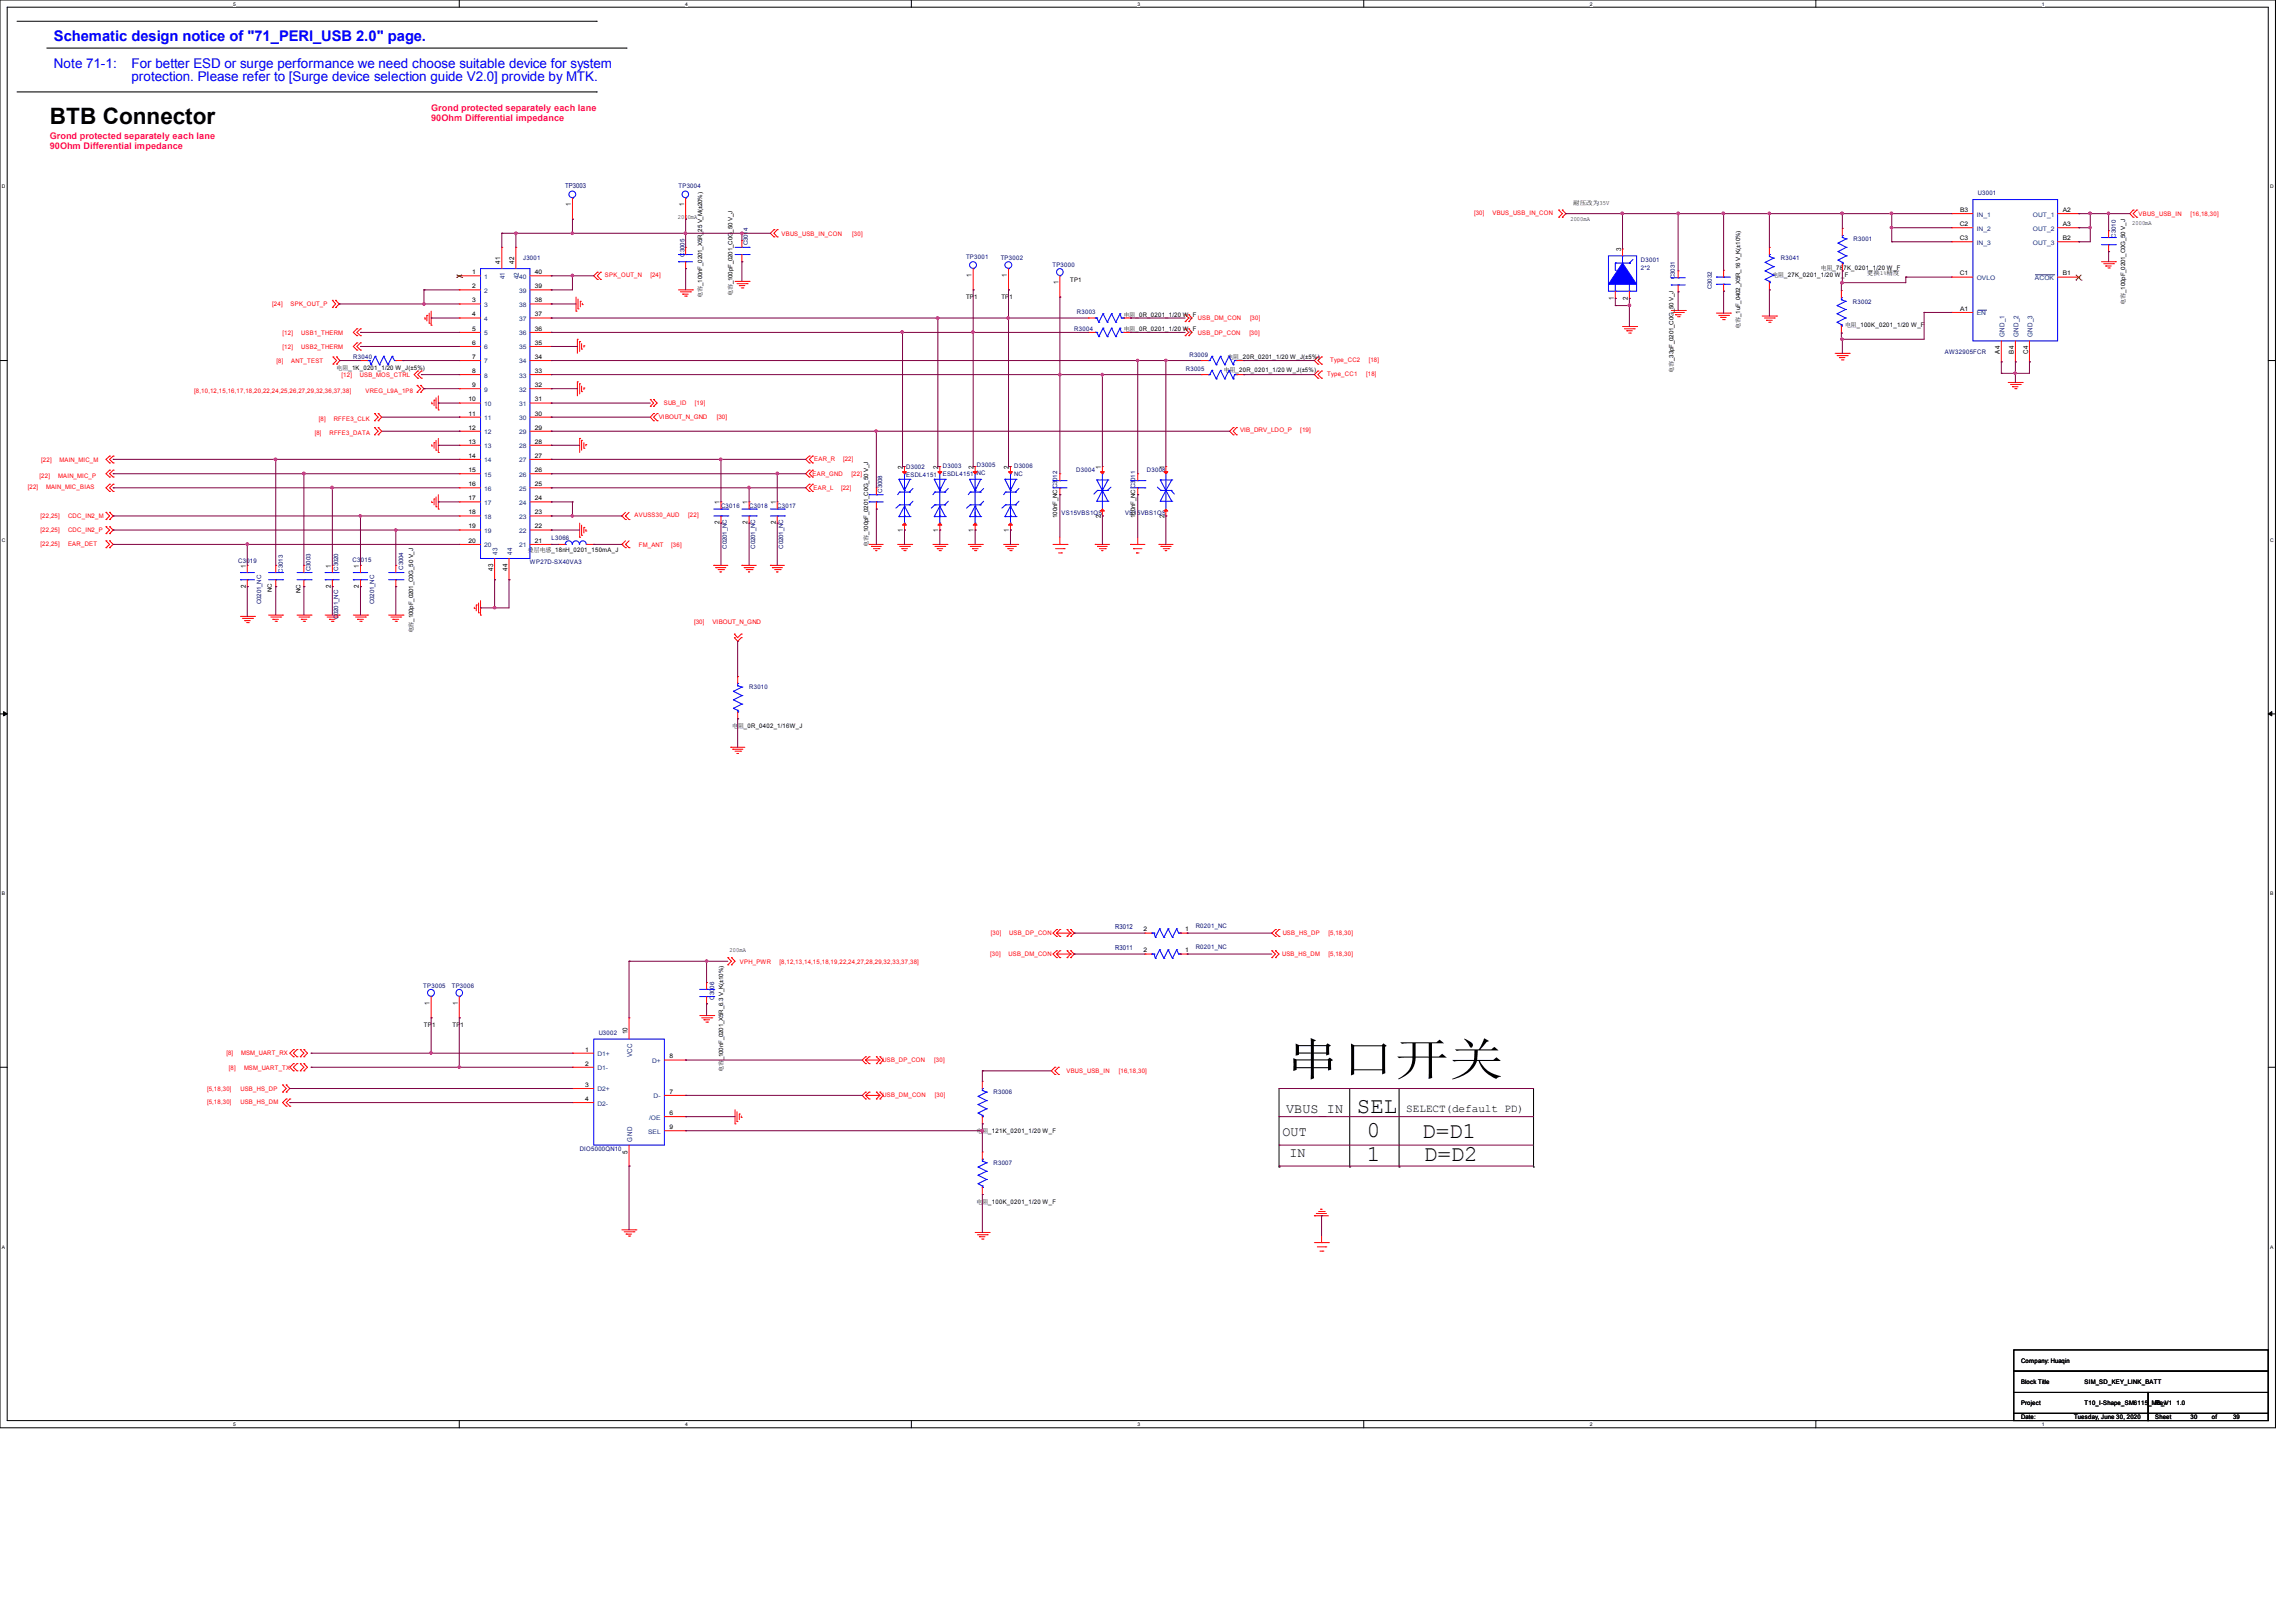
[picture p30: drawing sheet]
<svg xmlns="http://www.w3.org/2000/svg" width="297mm" height="210mm" viewBox="0 0 297 210" stroke-linecap="round" stroke-linejoin="round" font-family="sans-serif">
<defs><g id="words">
<text font-size="5.8" x="166.5" y="139.1">串口开关</text>
<g font-size="2.9">
<text x="6.4" y="16">BTB Connector</text>
<text x="175.6" y="144.1">SEL</text>
<text x="176.9" y="147.1">0</text>
<text x="184.1" y="147.2">D=D1</text>
<text x="176.9" y="150.2">1</text>
<text x="184.3" y="150.3">D=D2</text>
</g>
<text font-size="1.9" fill="#00f" x="7" y="5.2">Schematic design notice of &quot;71_PERI_USB 2.0&quot; page.</text>
<g font-size="1.7" fill="#00f">
<text x="7" y="8.8">Note 71-1:</text>
<text x="17" y="8.8">For better ESD or surge performance we need choose suitable device for system</text>
<text x="17" y="10.5">protection. Please refer to [Surge device selection guide V2.0] provide by MTK.</text>
</g>
<g font-size="1.7">
<text x="166" y="147">OUT</text>
<text x="166.5" y="144.1">VBUS_IN</text>
<text x="166.9" y="149.7">IN</text>
</g>
<text font-size="1.4" x="182" y="143.8">SELECT(default PD)</text>
<g font-size="1.2" fill="#ff0080">
<text x="55.8" y="14.4">Grond protected separately each lane</text>
<text x="55.8" y="15.6">90Ohm Differential impedance</text>
<text x="6.4" y="18">Grond protected separately each lane</text>
<text x="6.4" y="19.3">90Ohm Differential impedance</text>
</g>
<g font-size=".9" fill="#000080">
<text x="73.2" y="24.3">TP3003</text>
<text x="144.3" y="122.9">R3011</text>
<text x="144.3" y="120.1">R3012</text>
</g>
<g font-size=".9">
<text x="73.9" y="26.7" transform="rotate(-90 73.9 26.7)">1</text>
<text x="88.5" y="26.7" transform="rotate(-90 88.5 26.7)">1</text>
<text x="64.7" y="34.1" transform="rotate(-90 64.7 34.1)">41</text>
<text x="66.6" y="34.1" transform="rotate(-90 66.6 34.1)">42</text>
<text x="125.7" y="35.9" transform="rotate(-90 125.7 35.9)">1</text>
<text x="130.3" y="35.9" transform="rotate(-90 130.3 35.9)">1</text>
<text x="209.8" y="32.5" transform="rotate(-90 209.8 32.5)">3</text>
<text x="137" y="36.8" transform="rotate(-90 137 36.8)">1</text>
<text x="208.9" y="38.8" transform="rotate(-90 208.9 38.8)">1</text>
<text x="210.7" y="38.8" transform="rotate(-90 210.7 38.8)">2</text>
<text x="258.8" y="45.8" transform="rotate(-90 258.8 45.8)">A4</text>
<text x="260.6" y="45.8" transform="rotate(-90 260.6 45.8)">B4</text>
<text x="262.5" y="45.8" transform="rotate(-90 262.5 45.8)">C4</text>
<text x="93.1" y="65.2" transform="rotate(-90 93.1 65.2)">1</text>
<text x="96.7" y="65.2" transform="rotate(-90 96.7 65.2)">1</text>
<text x="100.4" y="65.2" transform="rotate(-90 100.4 65.2)">1</text>
<text x="116.9" y="60.7" transform="rotate(-90 116.9 60.7)">2</text>
<text x="121.4" y="60.7" transform="rotate(-90 121.4 60.7)">2</text>
<text x="126" y="60.7" transform="rotate(-90 126 60.7)">2</text>
<text x="130.6" y="60.7" transform="rotate(-90 130.6 60.7)">2</text>
<text x="142.5" y="60.7" transform="rotate(-90 142.5 60.7)">1</text>
<text x="150.7" y="60.7" transform="rotate(-90 150.7 60.7)">1</text>
<text x="93.1" y="67.9" transform="rotate(-90 93.1 67.9)">2</text>
<text x="96.7" y="67.9" transform="rotate(-90 96.7 67.9)">2</text>
<text x="100.4" y="67.9" transform="rotate(-90 100.4 67.9)">2</text>
<text x="116.9" y="68.8" transform="rotate(-90 116.9 68.8)">1</text>
<text x="121.4" y="68.8" transform="rotate(-90 121.4 68.8)">1</text>
<text x="126" y="68.8" transform="rotate(-90 126 68.8)">1</text>
<text x="130.6" y="68.8" transform="rotate(-90 130.6 68.8)">1</text>
<text x="142.5" y="67" transform="rotate(-90 142.5 67)">2</text>
<text x="150.7" y="67" transform="rotate(-90 150.7 67)">2</text>
<text x="31.8" y="76.1" transform="rotate(-90 31.8 76.1)">2</text>
<text x="31.8" y="73.4" transform="rotate(-90 31.8 73.4)">1</text>
<text x="42.8" y="76.1" transform="rotate(-90 42.8 76.1)">2</text>
<text x="42.8" y="73.4" transform="rotate(-90 42.8 73.4)">1</text>
<text x="46.4" y="76.1" transform="rotate(-90 46.4 76.1)">2</text>
<text x="46.4" y="73.4" transform="rotate(-90 46.4 73.4)">1</text>
<text x="63.8" y="73.8" transform="rotate(-90 63.8 73.8)">43</text>
<text x="65.7" y="73.8" transform="rotate(-90 65.7 73.8)">44</text>
<text x="55.6" y="130" transform="rotate(-90 55.6 130)">1</text>
<text x="59.2" y="130" transform="rotate(-90 59.2 130)">1</text>
<text x="81.2" y="133.8" transform="rotate(-90 81.2 133.8)">10</text>
<text x="81.2" y="149.3" transform="rotate(-90 81.2 149.3)">5</text>
</g>
<g font-size=".9" fill="#004080">
<text x="65.3" y="36.2" transform="rotate(-90 65.3 36.2)">41</text>
<text x="67.1" y="36.2" transform="rotate(-90 67.1 36.2)">42</text>
<text x="259.4" y="43.6" transform="rotate(-90 259.4 43.6)">GND_1</text>
<text x="261.2" y="43.6" transform="rotate(-90 261.2 43.6)">GND_2</text>
<text x="263" y="43.6" transform="rotate(-90 263 43.6)">GND_3</text>
<text x="64.4" y="71.8" transform="rotate(-90 64.4 71.8)">43</text>
<text x="66.3" y="71.8" transform="rotate(-90 66.3 71.8)">44</text>
<text x="81.8" y="136.8" transform="rotate(-90 81.8 136.8)">VCC</text>
<text x="81.8" y="147.7" transform="rotate(-90 81.8 147.7)">GND</text>
</g>
<g font-size=".8">
<text x="87.7" y="28.3">2000mA</text>
<text x="203.2" y="28.6">2000mA</text>
<text x="203.6" y="26.5">耐压改为35V</text>
<text x="253.6" y="29.3">C2</text>
<text x="253.6" y="27.4">B3</text>
<text x="266.9" y="27.4">A2</text>
<text x="266.9" y="29.3">A3</text>
<text x="275.9" y="29.1">2000mA</text>
<text x="61.1" y="35.5">1</text>
<text x="69.2" y="35.5">40</text>
<text x="229.4" y="35.9">电阻_27K_0201_1/20 W_F</text>
<text x="235.6" y="34.9">电阻_787K_0201_1/20 W_F</text>
<text x="241.6" y="35.6">更换1%精度</text>
<text x="253.6" y="35.6">C1</text>
<text x="253.6" y="31.1">C3</text>
<text x="266.9" y="35.6">B1</text>
<text x="266.9" y="31.1">B2</text>
<text x="61.1" y="37.3">2</text>
<text x="61.1" y="39.1">3</text>
<text x="61.1" y="40.9">4</text>
<text x="69.2" y="40.9">37</text>
<text x="69.2" y="39.1">38</text>
<text x="69.2" y="37.3">39</text>
<text x="90.9" y="38.5" transform="rotate(-90 90.9 38.5)">电容_100nF_0201_X5R_25 V_M(±20%)</text>
<text x="94.8" y="38.3" transform="rotate(-90 94.8 38.3)">电容_100pF_0201_C0G_50 V_J</text>
<text x="125" y="38.7">TP1</text>
<text x="129.6" y="38.7">TP1</text>
<text x="138.5" y="36.4">TP1</text>
<text x="145.4" y="41">电阻_0R_0201_1/20 W_F</text>
<text x="253.6" y="40.2">A1</text>
<text x="275" y="39.4" transform="rotate(-90 275 39.4)">电容_100pF_0201_C0G_50 V_J</text>
<text x="43.6" y="47.9">电阻_1K_0201_1/20 W_J(±5%)</text>
<text x="61.1" y="42.8">5</text>
<text x="61.1" y="44.6">6</text>
<text x="61.1" y="46.4">7</text>
<text x="69.2" y="46.4">34</text>
<text x="69.2" y="44.6">35</text>
<text x="69.2" y="42.8">36</text>
<text x="145.4" y="42.8">电阻_0R_0201_1/20 W_F</text>
<text x="158.8" y="46.5">电阻_20R_0201_1/20 W_J(±5%)</text>
<text x="225.2" y="42.5" transform="rotate(-90 225.2 42.5)">电容_1uF_0402_X5R_16 V_K(±10%)</text>
<text x="238.8" y="42.3">电阻_100K_0201_1/20 W_F</text>
<text x="60.6" y="51.9">10</text>
<text x="60.6" y="53.8">11</text>
<text x="61.1" y="48.3">8</text>
<text x="61.1" y="50.1">9</text>
<text x="69.2" y="53.8">30</text>
<text x="69.2" y="51.9">31</text>
<text x="69.2" y="50.1">32</text>
<text x="69.2" y="48.3">33</text>
<text x="158.4" y="48.1">电阻_20R_0201_1/20 W_J(±5%)</text>
<text x="216.6" y="48.2" transform="rotate(-90 216.6 48.2)">电容_33pF_0201_C0G_50 V_J</text>
<text x="60.6" y="55.6">12</text>
<text x="60.6" y="57.4">13</text>
<text x="60.6" y="59.2">14</text>
<text x="69.2" y="59.2">27</text>
<text x="69.2" y="57.4">28</text>
<text x="69.2" y="55.6">29</text>
<text x="60.6" y="61.1">15</text>
<text x="60.6" y="62.9">16</text>
<text x="60.6" y="64.7">17</text>
<text x="69.2" y="64.7">24</text>
<text x="69.2" y="62.9">25</text>
<text x="69.2" y="61.1">26</text>
<text x="60.6" y="66.5">18</text>
<text x="60.6" y="68.4">19</text>
<text x="60.6" y="70.2">20</text>
<text x="68.3" y="71.5">叠层电感_18nH_0201_150mA_J</text>
<text x="69.2" y="70.2">21</text>
<text x="69.2" y="68.4">22</text>
<text x="69.2" y="66.5">23</text>
<text x="112.4" y="70.8" transform="rotate(-90 112.4 70.8)">电容_100pF_0201_C0G_50 V_J</text>
<text x="136.8" y="67" transform="rotate(-90 136.8 67)">100nF_NCC3012</text>
<text x="146.9" y="67" transform="rotate(-90 146.9 67)">100nF_NCC3011</text>
<text x="35.2" y="76.6" transform="rotate(-90 35.2 76.6)">NC</text>
<text x="38.9" y="76.8" transform="rotate(-90 38.9 76.8)">NC</text>
<text x="53.5" y="82" transform="rotate(-90 53.5 82)">电容_100pF_0201_C0G_50 V_J</text>
<text x="94.7" y="94.2">电</text>
<text x="95.5" y="94.2">阻_0R_0402_1/16W_J</text>
<text x="94.4" y="123.2">200mA</text>
<text x="148" y="123.2">2</text>
<text x="148" y="120.5">2</text>
<text x="153.4" y="123.2">1</text>
<text x="153.4" y="120.5">1</text>
<text x="54.9" y="132.9">TP1</text>
<text x="58.6" y="132.9">TP1</text>
<text x="75.7" y="136.1">1</text>
<text x="75.7" y="137.9">2</text>
<text x="86.6" y="136.9">8</text>
<text x="75.7" y="140.6">3</text>
<text x="75.7" y="142.5">4</text>
<text x="86.6" y="141.5">7</text>
<text x="93.6" y="138.7" transform="rotate(-90 93.6 138.7)">电容_100nF_0201_X5R_6.3 V_K(±10%)</text>
<text x="86.6" y="144.3">6</text>
<text x="86.6" y="146.1">9</text>
<text x="126.4" y="146.6">电</text>
<text x="127.1" y="146.6">阻_121K_0201_1/20 W_F</text>
<text x="126.4" y="155.8">电</text>
<text x="127.1" y="155.8">阻_100K_0201_1/20 W_F</text>
<text x="261.6" y="179.1">Block Title</text>
<text x="261.6" y="176.4">Company: Huaqin</text>
<text x="269.8" y="179.1">SIM_SD_KEY_LINK_BATT</text>
<text x="261.6" y="181.8">Project</text>
<text x="261.6" y="183.6">Date:</text>
<text x="268.4" y="183.6">Tuesday, June 30, 2020</text>
<text x="269.8" y="181.8">T10_I-Shape_SM6115_MB_V1</text>
<text x="278.9" y="181.8">Rev</text>
<text x="278.9" y="183.6">Sheet</text>
<text x="281.7" y="181.8">1.0</text>
<text x="283.5" y="183.6">30</text>
<text x="286.2" y="183.6">of</text>
<text x="289" y="183.6">39</text>
</g>
<g font-size=".8" fill="#000080">
<text x="87.8" y="24.4">TP3004</text>
<text x="256" y="25.3">U3001</text>
<text x="67.7" y="33.7">J3001</text>
<text x="88.6" y="33.2" transform="rotate(-90 88.6 33.2)">C3005</text>
<text x="96.8" y="31.8" transform="rotate(-90 96.8 31.8)">C3014</text>
<text x="125" y="33.5">TP3001</text>
<text x="129.5" y="33.6">TP3002</text>
<text x="136.2" y="34.5">TP3000</text>
<text x="212.4" y="33.9">D3001</text>
<text x="212.4" y="35">2*2</text>
<text x="230.5" y="33.7">R3041</text>
<text x="239.9" y="31.2">R3001</text>
<text x="273.8" y="30.7" transform="rotate(-90 273.8 30.7)">C3010</text>
<text x="139.4" y="40.6">R3003</text>
<text x="216.8" y="36.1" transform="rotate(-90 216.8 36.1)">C3031</text>
<text x="221.5" y="37.4" transform="rotate(-90 221.5 37.4)">C3032</text>
<text x="239.8" y="39.3">R3002</text>
<text x="45.7" y="46.5">R3040</text>
<text x="139" y="42.8">R3004</text>
<text x="153.5" y="48">R3005</text>
<text x="153.9" y="46.1">R3009</text>
<text x="251.7" y="45.8">AW32905FCR</text>
<text x="93.3" y="65.7">C3016</text>
<text x="96.9" y="65.7">C3018</text>
<text x="100.6" y="65.7">C3017</text>
<text x="114.2" y="63.8" transform="rotate(-90 114.2 63.8)">C3008</text>
<text x="117.3" y="60.7">D3002</text>
<text x="117.3" y="61.8">ESDL4151</text>
<text x="122" y="60.5">D3003</text>
<text x="122" y="61.6">ESDL4151</text>
<text x="126.4" y="60.4">D3005</text>
<text x="126.4" y="61.5">NC</text>
<text x="131.2" y="60.5">D3006</text>
<text x="131.2" y="61.6">NC</text>
<text x="139.3" y="61.1">D3004</text>
<text x="148.4" y="61.1">D3008</text>
<text x="71.4" y="69.9">L3066</text>
<text x="94.1" y="71" transform="rotate(-90 94.1 71)">C0201_NC</text>
<text x="97.7" y="71" transform="rotate(-90 97.7 71)">C0201_NC</text>
<text x="101.4" y="71" transform="rotate(-90 101.4 71)">C0201_NC</text>
<text x="137.4" y="66.6">VS15VBS1QS</text>
<text x="145.6" y="66.6">VS15VBS1QS</text>
<text x="30.8" y="72.8">C3019</text>
<text x="36.6" y="74.1" transform="rotate(-90 36.6 74.1)">C3013</text>
<text x="40.2" y="73.9" transform="rotate(-90 40.2 73.9)">C3003</text>
<text x="43.8" y="73.8" transform="rotate(-90 43.8 73.8)">C3020</text>
<text x="45.6" y="72.7">C3015</text>
<text x="52.2" y="73.7" transform="rotate(-90 52.2 73.7)">C3004</text>
<text x="68.6" y="73">WP27D-SX40VA3</text>
<text x="33.8" y="78.2" transform="rotate(-90 33.8 78.2)">C0201_NC</text>
<text x="43.8" y="80.1" transform="rotate(-90 43.8 80.1)">C0201_NC</text>
<text x="48.4" y="78.2" transform="rotate(-90 48.4 78.2)">C0201_NC</text>
<text x="96.9" y="89.2">R3010</text>
<text x="154.7" y="122.9">R0201_NC</text>
<text x="154.7" y="120.1">R0201_NC</text>
<text x="54.8" y="127.8">TP3005</text>
<text x="58.5" y="127.8">TP3006</text>
<text x="92.4" y="129.3" transform="rotate(-90 92.4 129.3)">C3006</text>
<text x="77.5" y="133.9">U3002</text>
<text x="128.6" y="141.6">R3006</text>
<text x="75" y="148.9">DIO5000QN10</text>
<text x="128.6" y="150.7">R3007</text>
</g>
<g font-size=".8" fill="#f00">
<text x="190.8" y="27.9">[30]</text>
<text x="193.1" y="27.9">VBUS_USB_IN_CON</text>
<text x="276.7" y="27.9">VBUS_USB_IN</text>
<text x="283.5" y="27.9">[16,18,30]</text>
<text x="78.3" y="35.9">SPK_OUT_N</text>
<text x="84.2" y="35.9">[24]</text>
<text x="101.1" y="30.5">VBUS_USB_IN_CON</text>
<text x="110.3" y="30.5">[30]</text>
<text x="35.2" y="39.6">[24]</text>
<text x="37.6" y="39.6">SPK_OUT_P</text>
<text x="155" y="41.4">USB_DM_CON</text>
<text x="161.8" y="41.4">[30]</text>
<text x="35.8" y="47">[8]</text>
<text x="36.6" y="43.3">[12]</text>
<text x="36.6" y="45.1">[12]</text>
<text x="37.7" y="47">ANT_TEST</text>
<text x="39" y="43.3">USB1_THERM</text>
<text x="39" y="45.1">USB2_THERM</text>
<text x="155" y="43.3">USB_DP_CON</text>
<text x="161.7" y="43.3">[30]</text>
<text x="172.1" y="46.9">Type_CC2</text>
<text x="177.1" y="46.9">[18]</text>
<text x="25.1" y="50.8">[8,10,12,15,16,17,18,20,22,24,25,26,27,29,32,36,37,38]</text>
<text x="44.2" y="48.8">[12]</text>
<text x="46.6" y="48.8">USB_MOS_CTRL</text>
<text x="47.3" y="50.8">VREG_L9A_1P8</text>
<text x="85.9" y="52.5">SUB_ID</text>
<text x="89.9" y="52.5">[19]</text>
<text x="171.8" y="48.7">Type_CC1</text>
<text x="176.8" y="48.7">[18]</text>
<text x="5.3" y="59.8">[22]</text>
<text x="7.7" y="59.8">MAIN_MIC_M</text>
<text x="40.7" y="56.3">[8]</text>
<text x="41.3" y="54.4">[8]</text>
<text x="42.6" y="56.3">RFFE3_DATA</text>
<text x="43.2" y="54.4">RFFE3_CLK</text>
<text x="85.3" y="54.3">VIBOUT_N_GND</text>
<text x="92.8" y="54.3">[30]</text>
<text x="105.4" y="59.6">EAR_R</text>
<text x="109.1" y="59.6">[22]</text>
<text x="160.5" y="55.9">VIB_DRV_LDO_P</text>
<text x="168.3" y="55.9">[19]</text>
<text x="3.6" y="63.3">[22]</text>
<text x="5.1" y="61.8">[22]</text>
<text x="6" y="63.3">MAIN_MIC_BIAS</text>
<text x="7.5" y="61.8">MAIN_MIC_P</text>
<text x="105.2" y="61.6">EAR_GND</text>
<text x="105.3" y="63.4">EAR_L</text>
<text x="108.8" y="63.4">[22]</text>
<text x="110.2" y="61.6">[22]</text>
<text x="5.2" y="70.7">[22,25]</text>
<text x="5.2" y="68.8">[22,25]</text>
<text x="5.2" y="67">[22,25]</text>
<text x="8.8" y="70.7">EAR_DET</text>
<text x="8.8" y="68.8">CDC_IN2_P</text>
<text x="8.8" y="67">CDC_IN2_M</text>
<text x="82.1" y="66.9">AVUSS30_AUD</text>
<text x="82.7" y="70.7">FM_ANT</text>
<text x="86.9" y="70.7">[36]</text>
<text x="89.1" y="66.9">[22]</text>
<text x="89.8" y="80.8">[30]</text>
<text x="92.2" y="80.8">VIBOUT_N_GND</text>
<text x="95.8" y="124.7">VPH_PWR</text>
<text x="100.9" y="124.7">[8,12,13,14,15,18,19,22,24,27,28,29,32,33,37,38]</text>
<text x="128.2" y="123.7">[30]</text>
<text x="128.2" y="120.9">[30]</text>
<text x="130.5" y="123.7">USB_DM_CON</text>
<text x="130.6" y="120.9">USB_DP_CON</text>
<text x="165.9" y="123.7">USB_HS_DM</text>
<text x="166" y="121">USB_HS_DP</text>
<text x="171.9" y="123.7">[5,18,30]</text>
<text x="171.9" y="121">[5,18,30]</text>
<text x="29.3" y="136.5">[8]</text>
<text x="31.2" y="136.5">MSM_UART_RX</text>
<text x="114.2" y="137.4">USB_DP_CON</text>
<text x="120.9" y="137.4">[30]</text>
<text x="26.8" y="142.9">[5,18,30]</text>
<text x="26.8" y="141.1">[5,18,30]</text>
<text x="29.6" y="138.5">[8]</text>
<text x="31.1" y="142.9">USB_HS_DM</text>
<text x="31.1" y="141.1">USB_HS_DP</text>
<text x="31.6" y="138.5">MSM_UART_TX</text>
<text x="114.2" y="141.9">USB_DM_CON</text>
<text x="121" y="141.9">[30]</text>
<text x="138" y="138.9">VBUS_USB_IN</text>
<text x="144.8" y="138.9">[16,18,30]</text>
</g>
<g font-size=".8" fill="#004080">
<text x="255.8" y="28">IN_1</text>
<text x="255.8" y="29.8">IN_2</text>
<text x="263.1" y="28">OUT_1</text>
<text x="263.1" y="29.8">OUT_2</text>
<text x="255.8" y="31.7">IN_3</text>
<text x="263.1" y="31.7">OUT_3</text>
<text x="62.7" y="36.1">1</text>
<text x="62.7" y="37.9">2</text>
<text x="62.7" y="39.7">3</text>
<text x="62.7" y="41.5">4</text>
<text x="67.2" y="41.5">37</text>
<text x="67.2" y="39.7">38</text>
<text x="67.2" y="37.9">39</text>
<text x="67.2" y="36.1">40</text>
<text x="255.8" y="40.8">EN</text>
<text x="255.8" y="36.2">OVLO</text>
<text x="263.3" y="36.2">ACOK</text>
<text x="62.7" y="43.4">5</text>
<text x="62.7" y="45.2">6</text>
<text x="62.7" y="47">7</text>
<text x="67.2" y="47">34</text>
<text x="67.2" y="45.2">35</text>
<text x="67.2" y="43.4">36</text>
<text x="62.7" y="48.9">8</text>
<text x="62.7" y="50.7">9</text>
<text x="62.7" y="52.5">10</text>
<text x="67.2" y="52.5">31</text>
<text x="67.2" y="50.7">32</text>
<text x="67.2" y="48.9">33</text>
<text x="62.7" y="54.4">11</text>
<text x="62.7" y="56.2">12</text>
<text x="62.7" y="58">13</text>
<text x="62.7" y="59.8">14</text>
<text x="67.2" y="59.8">27</text>
<text x="67.2" y="58">28</text>
<text x="67.2" y="56.2">29</text>
<text x="67.2" y="54.4">30</text>
<text x="62.7" y="61.7">15</text>
<text x="62.7" y="63.5">16</text>
<text x="62.7" y="65.3">17</text>
<text x="67.2" y="65.3">24</text>
<text x="67.2" y="63.5">25</text>
<text x="67.2" y="61.7">26</text>
<text x="62.7" y="67.1">18</text>
<text x="62.7" y="69">19</text>
<text x="62.7" y="70.8">20</text>
<text x="67.2" y="70.8">21</text>
<text x="67.2" y="69">22</text>
<text x="67.2" y="67.1">23</text>
<text x="77.3" y="136.7">D1+</text>
<text x="84.4" y="137.5">D+</text>
<text x="77.3" y="138.5">D1-</text>
<text x="77.3" y="141.2">D2+</text>
<text x="77.3" y="143">D2-</text>
<text x="84.6" y="142.1">D-</text>
<text x="83.9" y="146.7">SEL</text>
<text x="84" y="144.9">/OE</text>
</g>
<g font-size=".6">
<text x="30.2" y=".7">5</text>
<text x="88.7" y=".7">4</text>
<text x="147.2" y=".7">3</text>
<text x="205.7" y=".7">2</text>
<text x="264.2" y=".7">1</text>
<text x=".3" y="24.4">D</text>
<text x="293.8" y="24.4">D</text>
<text x=".3" y="70.1">C</text>
<text x="293.8" y="70.1">C</text>
<text x=".3" y="115.8">B</text>
<text x="293.8" y="115.8">B</text>
<text x=".3" y="161.5">A</text>
<text x="293.8" y="161.5">A</text>
<text x="30.2" y="184.5">5</text>
<text x="88.7" y="184.5">4</text>
<text x="147.2" y="184.5">3</text>
<text x="205.7" y="184.5">2</text>
<text x="264.2" y="184.5">1</text>
</g>
</g></defs>
<path d="M0 0h294.5v184.7h-294.5zM.9 .9h292.6v182.9h-292.6z" fill="none" stroke="#000" stroke-width=".13"/>
<g fill="#fff">
<path d="M30.2 .1h.3v.7h-.3z"/>
<path d="M30.2 183.9h.3v.8h-.3z"/>
</g>
<path d="M59.4 0v.9M59.4 183.8v.9" fill="none" stroke="#000" stroke-width=".13"/>
<g fill="#fff">
<path d="M88.7 .1h.3v.7h-.3z"/>
<path d="M88.7 183.9h.3v.8h-.3z"/>
</g>
<path d="M117.9 0v.9M117.9 183.8v.9" fill="none" stroke="#000" stroke-width=".13"/>
<g fill="#fff">
<path d="M147.2 .1h.3v.7h-.3z"/>
<path d="M147.2 183.9h.3v.8h-.3z"/>
</g>
<path d="M176.5 0v.9M176.5 183.8v.9" fill="none" stroke="#000" stroke-width=".13"/>
<g fill="#fff">
<path d="M205.7 .1h.4v.7h-.4z"/>
<path d="M205.7 183.9h.4v.8h-.4z"/>
</g>
<path d="M235 0v.9M235 183.8v.9" fill="none" stroke="#000" stroke-width=".13"/>
<g fill="#fff">
<path d="M264.2 .1h.4v.7h-.4z"/>
<path d="M264.2 183.9h.4v.8h-.4z"/>
<path d="M.3 23.8h.4v.7h-.4z"/>
<path d="M293.8 23.8h.5v.7h-.5z"/>
<path d="M.3 69.5h.4v.7h-.4z"/>
<path d="M293.8 69.5h.5v.7h-.5z"/>
</g>
<path d="M0 46.7h.9M293.5 46.7h1" fill="none" stroke="#000" stroke-width=".13"/>
<g fill="#fff">
<path d="M.3 115.2h.4v.8h-.4z"/>
<path d="M293.8 115.2h.4v.8h-.4z"/>
</g>
<path d="M0 92.4h.9M293.5 92.4h1" fill="none" stroke="#000" stroke-width=".13"/>
<path d="M.5 92.1l.4 .3-.4 .2zM293.5 92.4l.5-.3v.5z" fill="#000" stroke="#000" stroke-width=".13"/>
<g fill="#fff">
<path d="M.3 161h.3v.7h-.3z"/>
<path d="M293.8 161h.4v.7h-.4z"/>
</g>
<g fill="none" stroke="#000" stroke-width=".13">
<path d="M2.2 2.8h75M2.2 11.9h75M6.1 6.2h74.9M77.2 2.8h.1M77.2 11.9h.1M81 6.2h.1M0 138.1h.9M293.5 138.1h1M165.5 151h.1M165.5 140.8v10.2M174.7 151h.1M174.7 140.8v10.2"/>
<path d="M181.1 151h.1M181.1 140.8v10.2M198.5 151h.1M198.5 140.8v10.2M260.6 174.7h32.9v2.7h-32.9zM260.6 177.4h32.9v2.8h-32.9zM260.6 180.2h17.4v2.7h-17.4zM260.6 182.9h17.4v.9h-17.4zM278 182.9h15.5v.9h-15.5zM278 180.2h15.5v2.7h-15.5z"/>
</g>
<g fill="none" stroke="#f00" stroke-width=".13">
<path d="M43 38.9h.1M43 39.8h.1M43 38.9l.4 .4-.4 .5M43.4 39.8h.1M43.4 38.9h.1M43.4 38.9l.5 .4-.5 .5M59.4 35.7h.1M59.4 37.5h.1M59.4 39.3h.1M59.4 37.5h2.8M59.4 35.7h2.8M59.4 39.3h2.8"/>
<path d="M64.9 32h.1M64.9 32v2.8M66.8 32h.1M66.8 32v2.8M68.6 37.5h2.7M68.6 35.7h2.7M68.6 39.3h2.7M71.3 39.3h.1M71.3 37.5h.1M71.3 35.7h.1M74.1 28.4h.1M74.1 25.6v2.8"/>
<path d="M74.5 38.4v1.9M74.8 40h.1M74.8 38.7v1.3M75.1 39h.1M75.1 39v.7M75.4 39.4h.1M75.4 39.2v.2M77.3 35.2h.1M77.3 36.2h.1M77.3 35.2l-.5 .5 .5 .5M77.7 36.2h.1M77.7 35.2h.1"/>
<path d="M77.7 35.2l-.4 .5 .4 .5M87.8 37.5h1.8M88.1 37.8h1.3M88.3 38.1h.1M88.3 38.1h.8M88.6 38.3h.2M88.7 32h.1M88.7 34.8h.1M88.7 28.4h.1M88.7 25.6v2.8M88.7 32v.9M88.7 33.9v.9"/>
<path d="M88.8 38.3h.1M89.4 37.8h.1M89.6 37.5h.1M95.1 36.4h1.8M95.4 36.7h1.3M95.7 37h.1M95.7 37h.7M95.9 37.3h.2M96 33.9h.1M96 31.1h.1M96 31.1v.9M96 32.9v1"/>
<path d="M96.1 37.3h.1M96.7 36.7h.1M96.9 36.4h.1M100.2 30.6h.1M100.2 29.7h.1M100.2 29.7l-.5 .5 .5 .4M100.6 29.7h.1M100.6 30.6h.1M100.6 29.7l-.4 .5 .4 .4M125.9 37.5h.1M125.9 34.8v2.7M130.5 37.5h.1"/>
<path d="M130.5 34.8v2.7M137.2 38.4h.1M137.2 35.7v2.7M201.7 27.2h.1M201.7 28.1h.1M201.7 27.2l.5 .4-.5 .5M202.2 28.1h.1M202.2 27.2h.1M202.2 27.2l.4 .4-.4 .5M209 38.6h.1M209 37.7v.9M210 32.2h.1"/>
<path d="M210 32.2v.9M210.9 38.6h.1M210.9 37.7v.9M217.2 35.1h.1M217.2 37.8h.1M217.2 35.1v.8M217.2 36.9v.9M223.1 35h.1M223.1 37.7h.1M223.1 35v.9M223.1 36.8v.9M229 37.5h.1"/>
<path d="M229 32h.1M229 32v.9M229 36.6v.9M238.3 37.6h.1M238.3 37.6v.9M238.4 35.1h.1M238.4 29.5h.1M238.4 29.5v1M238.4 34.1v1M252.6 27.6h.1M252.6 35.9h.1M252.6 29.5h.1"/>
<path d="M252.6 31.3h.1M252.6 27.6h2.7M252.6 29.5h2.7M252.6 35.9h2.7M252.6 31.3h2.7M266.3 27.6h2.7M266.3 29.5h2.7M266.3 35.9h2.7M266.3 31.3h2.7M269 27.6h.1M269 29.5h.1M269 35.9h.1"/>
<path d="M269 31.3h.1M271.9 33.9h1.9M272.2 34.1h1.3M272.5 34.4h.1M272.5 34.4h.7M272.8 34.7h.2M272.9 32.6h.1M272.9 29.8h.1M272.9 29.8v.9M272.9 31.7v.9M273 34.7h.1M273.5 34.1h.1"/>
<path d="M273.8 33.9h.1M276.1 27.2h.1M276.1 28.1h.1M276.1 27.2l-.5 .4 .5 .5M276.5 28.1h.1M276.5 27.2h.1M276.5 27.2l-.4 .4 .4 .5M14.2 59h.1M14.2 59.9h.1M14.2 59l-.5 .4 .5 .5M14.6 59h.1M14.6 59.9h.1"/>
<path d="M14.6 59l-.4 .4 .4 .5M43.1 47.1h.1M43.1 46.2h.1M43.1 46.2l.5 .5-.5 .4M43.6 46.2h.1M43.6 47.1h.1M43.6 46.2l.4 .5-.4 .4M46.2 43.4h.1M46.2 42.5h.1M46.2 45.3h.1M46.2 44.4h.1M46.2 42.5l-.5 .5 .5 .4"/>
<path d="M46.2 44.4l-.5 .4 .5 .5M46.7 43.4h.1M46.7 42.5h.1M46.7 45.3h.1M46.7 44.4h.1M46.7 46.7h.1M46.7 42.5l-.5 .5 .5 .4M46.7 44.4l-.5 .4 .5 .5M46.7 46.7h.9M48.5 53.5h.1M48.5 54.4h.1M48.5 55.3h.1"/>
<path d="M48.5 56.3h.1M48.5 53.5l.4 .5-.4 .4M48.5 55.3l.4 .5-.4 .5M48.9 54.4h.1M48.9 53.5h.1M48.9 56.3h.1M48.9 55.3h.1M48.9 53.5l.5 .5-.5 .4M48.9 55.3l.5 .5-.5 .5M51.2 46.7h1M52.2 46.7h.1M54 50.8h.1"/>
<path d="M54 49.9h.1M54 49.9l.4 .4-.4 .5M54.1 48.9h.1M54.1 48h.1M54.1 48l-.5 .5 .5 .4M54.4 49.9h.1M54.4 50.8h.1M54.4 49.9l.5 .4-.5 .5M54.5 48.9h.1M54.5 48h.1M54.5 48l-.4 .5 .4 .4M55 41.3h.1"/>
<path d="M55 41.1v.2M55.2 40.8h.1M55.2 40.8v.7M55.5 41.8h.1M55.5 40.5v1.3M55.8 42.1h.1M55.8 40.3v1.8M55.9 57.7h.1M55.9 52.2h.1M55.9 52v.2M55.9 57.5v.2M56.2 57.3h.1"/>
<path d="M56.2 51.8h.1M56.2 51.8v.7M56.2 57.3v.7M56.4 58.3h.1M56.4 52.8h.1M56.4 51.5v1.3M56.4 57v1.3M56.7 58.5h.1M56.7 53h.1M56.7 51.2v1.8M56.7 56.7v1.8M59.4 41.1h.1"/>
<path d="M59.4 43h.1M59.4 44.8h.1M59.4 46.7h.1M59.4 48.5h.1M59.4 50.3h.1M59.4 52.2h.1M59.4 54h.1M59.4 55.8h.1M59.4 57.6h.1M59.4 59.4h.1M59.4 50.3h2.8M59.4 41.1h2.8"/>
<path d="M59.4 48.5h2.8M59.4 43h2.8M59.4 46.7h2.8M59.4 44.8h2.8M59.4 52.2h2.8M59.4 54h2.8M59.4 55.8h2.8M59.4 57.6h2.8M59.4 59.4h2.8M68.6 50.3h2.7M68.6 41.1h2.7M68.6 48.5h2.7"/>
<path d="M68.6 43h2.7M68.6 46.7h2.7M68.6 44.8h2.7M68.6 52.2h2.7M68.6 54h2.7M68.6 55.8h2.7M68.6 57.6h2.7M68.6 59.4h2.7M71.3 59.4h.1M71.3 57.6h.1M71.3 55.8h.1M71.3 54h.1"/>
<path d="M71.3 52.2h.1M71.3 50.3h.1M71.3 48.5h.1M71.3 46.7h.1M71.3 44.8h.1M71.3 43h.1M71.3 41.1h.1M74.5 40.3h.1M74.7 43.9h.1M74.7 49.4h.1M74.7 43.9v1.8M74.7 49.4v1.8"/>
<path d="M75 44.2h.1M75 56.7h.1M75 49.7h.1M75 44.2v1.3M75 49.7v1.3M75 56.7v1.8M75.3 45.2h.1M75.3 57h.1M75.3 50.7h.1M75.3 44.4v.8M75.3 50v.7M75.3 57v1.3"/>
<path d="M75.6 44.7h.1M75.6 58h.1M75.6 50.2h.1M75.6 44.7v.2M75.6 50.2v.2M75.6 57.3v.7M75.8 57.5h.1M75.8 57.5v.2M84.2 52.6h.1M84.2 51.7h.1M84.2 51.7l.4 .5-.4 .4M84.6 52.6h.1"/>
<path d="M84.6 51.7h.1M84.6 53.5h.1M84.6 54.4h.1M84.6 51.7l.4 .5-.4 .4M84.6 53.5l-.4 .5 .4 .4M85 54.4h.1M85 53.5h.1M85 53.5l-.4 .5 .4 .4M104.7 59.9h.1M104.7 59h.1M104.7 59l-.4 .4 .4 .5M105.2 59h.1"/>
<path d="M105.2 59.9h.1M105.2 59l-.5 .4 .5 .5M140.8 43h.1M140.8 41.1h.1M140.8 41.1h.9M140.8 43h.9M145.4 41.1h.9M145.4 43h.9M146.3 43h.1M146.3 41.1h.1M153.4 42.5h.1M153.4 43.4h.1"/>
<path d="M153.4 40.7h.1M153.4 41.6h.1M153.4 42.5l.4 .5-.4 .4M153.4 40.7l.4 .4-.4 .5M153.8 42.5h.1M153.8 43.4h.1M153.8 40.7h.1M153.8 41.6h.1M153.8 42.5l.5 .5-.5 .4M153.8 40.7l.5 .4-.5 .5M155.4 48.5h.1M155.4 46.7h.1"/>
<path d="M155.4 48.5h1M155.4 46.7h1M159.6 55.3h.1M159.6 56.3h.1M159.6 55.3l-.5 .5 .5 .5M160 56.3h.1M160 55.3h.1M160 55.3l-.4 .5 .4 .5M160 48.5h1M160 46.7h1M161 48.5h.1M161 46.7h.1"/>
<path d="M170.6 48.9h.1M170.6 48h.1M170.6 46.2h.1M170.6 47.1h.1M170.6 48l-.5 .5 .5 .4M170.6 46.2l-.5 .5 .5 .4M171 48h.1M171 48.9h.1M171 47.1h.1M171 46.2h.1M171 48l-.4 .5 .4 .4M171 46.2l-.4 .5 .4 .4"/>
<path d="M210 42.2h1.8M210.2 42.5h1.3M210.5 42.8h.1M210.5 42.8h.7M210.8 43.1h.2M211 43.1h.1M211.5 42.5h.1M211.8 42.2h.1M216.3 40.2h1.8M216.5 40.4h1.3M216.8 40.7h.1M216.8 40.7h.8"/>
<path d="M217.1 41h.2M217.3 41h.1M217.8 40.4h.1M218.1 40.2h.1M222.1 40.5h1.8M222.4 40.8h1.3M222.7 41.1h.1M222.7 41.1h.7M222.9 41.4h.2M223.1 41.4h.1M223.7 40.8h.1M223.9 40.5h.1"/>
<path d="M228 40.9h1.9M228.3 41.1h1.3M228.6 41.4h.1M228.6 41.4h.8M228.9 41.7h.2M229.1 41.7h.1M229.6 41.1h.1M229.9 40.9h.1M237.5 45.7h1.8M237.7 46h1.4M238 46.3h.1M238 46.3h.8"/>
<path d="M238.3 43.1h.1M238.3 46.6h.2M238.3 42.2v.9M238.5 46.6h.1M239.1 46h.1M239.3 45.7h.1M252.6 40.4h.1M252.6 40.4h2.7M259 46.8h.1M259 44.1v2.7M259.9 49.5h1.8M260.2 49.7h1.3"/>
<path d="M260.4 50h.1M260.4 50h.8M260.7 50.3h.2M260.8 46.8h.1M260.8 44.1v2.7M260.9 50.3h.1M261.5 49.7h.1M261.7 49.5h.1M262.6 46.8h.1M262.6 44.1v2.7M13.7 70.9h.1M13.7 70h.1"/>
<path d="M13.7 69h.1M13.7 68.2h.1M13.7 67.2h.1M13.7 66.3h.1M13.7 70l.5 .4-.5 .5M13.7 68.2l.5 .4-.5 .4M13.7 66.3l.5 .5-.5 .4M14.2 70h.1M14.2 70.9h.1M14.2 68.2h.1M14.2 69h.1M14.2 66.3h.1"/>
<path d="M14.2 67.2h.1M14.2 62.7h.1M14.2 63.6h.1M14.2 61.7h.1M14.2 60.8h.1M14.2 68.2l.4 .4-.4 .4M14.2 70l.4 .4-.4 .5M14.2 66.3l.4 .5-.4 .4M14.2 62.7l-.5 .4 .5 .5M14.2 60.8l-.5 .5 .5 .4M14.6 62.7h.1M14.6 63.6h.1"/>
<path d="M14.6 61.7h.1M14.6 60.8h.1M14.6 62.7l-.4 .4 .4 .5M14.6 60.8l-.4 .5 .4 .4M31.1 79.8h1.8M32 73.2h.1M32 75.9h.1M32 73.2v.9M32 75v.9M32.9 79.8h.1M34.8 79.6h1.8M35.1 79.8h1.2"/>
<path d="M35.7 75.9h.1M35.7 73.2h.1M35.7 73.2v.9M35.7 75v.9M36.3 79.8h.1M36.6 79.6h.1M38.4 79.6h1.9M38.7 79.8h1.3M39.3 75.9h.1M39.3 73.2h.1M39.3 73.2v.9M39.3 75v.9"/>
<path d="M40 79.8h.1M40.3 79.6h.1M42.1 79.6h1.8M42.3 79.8h1.3M43 73.2h.1M43 75.9h.1M43 73.2v.9M43 75v.9M43.6 79.8h.1M43.9 79.6h.1M45.7 79.6h1.9M46 79.8h1.3"/>
<path d="M46.7 73.2h.1M46.7 75.9h.1M46.7 73.2v.9M46.7 75v.9M47.3 79.8h.1M47.6 79.6h.1M50.3 79.6h1.9M50.6 79.8h1.3M51.2 75.9h.1M51.2 73.2h.1M51.2 73.2v.9M51.2 75v.9"/>
<path d="M51.9 79.8h.1M52.2 79.6h.1M55.9 65h.1M55.9 64.9v.1M56.2 64.6h.1M56.2 64.6v.7M56.4 65.6h.1M56.4 64.3v1.3M56.7 65.9h.1M56.7 64v1.9M59.4 61.3h.1M59.4 63.1h.1"/>
<path d="M59.4 64.9h.1M59.4 66.8h.1M59.4 68.6h.1M59.4 70.4h.1M59.4 70.4h2.8M59.4 61.3h2.8M59.4 63.1h2.8M59.4 64.9h2.8M59.4 66.8h2.8M59.4 68.6h2.8M61.4 78.7h.1M61.4 78.6v.1"/>
<path d="M61.6 78.3h.1M61.6 78.3v.7M61.9 79.3h.1M61.9 78v1.3M62.2 79.6h.1M62.2 77.7v1.9M64 75h.1M64 72.3v2.7M65.9 75h.1M65.9 72.3v2.7M68.6 70.4h2.7M68.6 61.3h2.7"/>
<path d="M68.6 63.1h2.7M68.6 64.9h2.7M68.6 66.8h2.7M68.6 68.6h2.7M71.3 70.4h.1M71.3 68.6h.1M71.3 66.8h.1M71.3 64.9h.1M71.3 63.1h.1M71.3 61.3h.1M72.3 70.4h.1M72.3 70.4h.9"/>
<path d="M75 69.5h.1M75 67.7v1.8M75.3 69.3h.1M75.3 67.9v1.4M75.6 68.2h.1M75.6 68.2v.8M75.8 68.7h.1M75.8 68.5v.2M75.9 70.4h.9M76.8 70.4h.1M80.5 70.4h.1M80.5 66.8h.1"/>
<path d="M80.5 70.4l.4 .5M80.5 66.8l.4 .4M80.9 70.4h.1M80.9 70.9h.1M80.9 66.8h.1M80.9 67.2h.1M80.9 70.4l.5 .5M80.9 70l-.4 .4M80.9 66.8l.5 .4M80.9 66.3l-.4 .5M81.4 70.9h.1M81.4 67.2h.1"/>
<path d="M81.4 70l-.5 .4M81.4 66.3l-.5 .5M92.4 73.2h.1M92.4 73.2h1.8M92.6 73.4h.1M92.6 73.4h1.3M92.9 73.7h.7M93.2 74h.1M93.2 74h.2M93.3 64.9h.1M93.3 67.7h.1M93.3 64.9v1"/>
<path d="M93.3 66.8v.9M93.6 73.7h.1M96 73.2h.1M96 73.2h1.9M96.3 73.4h.1M96.3 73.4h1.3M96.6 73.7h.7M96.9 74h.1M96.9 64.9h.1M96.9 67.7h.1M96.9 64.9v1M96.9 66.8v.9"/>
<path d="M97.3 73.7h.1M99.7 73.2h.1M99.7 73.2h1.8M99.9 73.4h.1M99.9 73.4h1.4M100.2 73.7h.8M100.5 74h.1M100.5 74h.2M100.6 64.9h.1M100.6 67.7h.1M100.6 64.9v1M100.6 66.8v.9"/>
<path d="M101 73.7h.1M104.7 61.7h.1M104.7 60.8h.1M104.7 63.6h.1M104.7 62.7h.1M104.7 60.8l-.4 .5 .4 .4M104.7 62.7l-.4 .4 .4 .5M105.2 60.8h.1M105.2 61.7h.1M105.2 62.7h.1M105.2 63.6h.1M105.2 60.8l-.5 .5 .5 .4"/>
<path d="M105.2 62.7l-.5 .4 .5 .5M112.5 70.4h.1M112.5 70.4h1.8M112.8 70.7h.1M112.8 70.7h1.2M113 71h.7M113.3 71.2h.1M113.3 71.2h.2M113.4 65.9h.1M113.4 63.1h.1M113.4 63.1v.9M113.4 64.9v1"/>
<path d="M113.7 71h.1M116.2 70.4h1.8M116.4 70.7h1.3M116.7 71h.1M116.7 71h.7M117 71.2h.1M117.1 68.6h.1M117.1 60.4h.1M117.1 60.4v.9M117.1 67.7v.9M117.1 71.2h.1M117.7 70.7h.1"/>
<path d="M118 70.4h.1M120.7 70.4h1.9M121 70.7h1.3M121.3 71h.1M121.3 71h.7M121.5 71.2h.2M121.6 68.6h.1M121.6 60.4h.1M121.6 60.4v.9M121.6 67.7v.9M121.7 71.2h.1M122.3 70.7h.1"/>
<path d="M122.6 70.4h.1M125.3 70.4h1.8M125.6 70.7h1.2M125.9 71h.1M125.9 71h.7M126.1 71.2h.2M126.2 68.6h.1M126.2 60.4h.1M126.2 60.4v.9M126.2 67.7v.9M126.3 71.2h.1M126.8 70.7h.1"/>
<path d="M127.1 70.4h.1M129.9 70.4h1.8M130.1 70.7h1.3M130.4 71h.1M130.4 71h.7M130.7 71.2h.2M130.8 68.6h.1M130.8 60.4h.1M130.8 60.4v.9M130.8 67.7v.9M130.9 71.2h.1M131.4 70.7h.1"/>
<path d="M131.7 70.4h.1M136.3 70.4h1.8M136.6 71h1.1M137 71.5h.4M137.2 70.4h.1M137.2 61.3h.1M137.2 64h.1M137.2 61.3v.9M137.2 63.1v.9M137.2 69.5v.9M137.4 71.5h.1M137.7 71h.1"/>
<path d="M138.1 70.4h.1M141.7 70.4h.1M141.7 70.4h1.9M142 70.7h.1M142 70.7h1.3M142.3 71h.7M142.6 71.2h.1M142.7 66.8h.1M142.7 60.4h.1M142.7 60.4v.9M142.7 65.9v.9M143 71h.1"/>
<path d="M146.3 70.4h.1M146.3 70.4h1.9M146.7 71h.1M146.7 71h1.1M147.1 71.5h.1M147.1 71.5h.3M147.2 70.4h.1M147.2 61.3h.1M147.2 64h.1M147.2 61.3v.9M147.2 63.1v.9M147.2 69.5v.9"/>
<path d="M150 70.4h.1M150 70.4h1.8M150.2 70.7h.1M150.2 70.7h1.4M150.5 71h.8M150.8 71.2h.1M150.8 71.2h.2M150.9 66.8h.1M150.9 60.4h.1M150.9 60.4v.9M150.9 65.9v.9M151.3 71h.1"/>
<path d="M31.4 80h1.3M31.7 80.3h.1M31.7 80.3h.7M31.9 80.6h.2M32.1 80.6h.1M32.7 80h.1M35.3 80.1h.1M35.3 80.1h.7M35.6 80.4h.2M35.8 80.4h.1M39 80.1h.1M39 80.1h.7"/>
<path d="M39.2 80.4h.2M39.4 80.4h.1M42.6 80.1h.1M42.6 80.1h.7M42.9 80.4h.2M43.1 80.4h.1M46.3 80.1h.1M46.3 80.1h.7M46.6 80.4h.1M46.7 80.4h.1M50.8 80.1h.1M50.8 80.1h.8"/>
<path d="M51.1 80.4h.2M51.3 80.4h.1M94.6 96.7h.1M94.6 96.7h1.8M94.8 96.9h.1M94.8 96.9h1.3M95 82h.1M95 82.5h.1M95 82l.5 .5 .4-.5M95 82.5l.5 .5 .4-.5M95.1 97.2h.7M95.4 97.5h.1"/>
<path d="M95.4 97.5h.2M95.5 93h.1M95.5 87.5h.1M95.5 87.5v.9M95.5 92.1v.9M95.8 97.2h.1M95.9 82h.1M95.9 82.5h.1M38 136.7h.1M38 135.8h.1M38 138.6h.1M38 137.6h.1"/>
<path d="M38 137.6l-.5 .5 .5 .5M38 135.8l-.5 .5 .5 .4M38.4 135.8h.1M38.4 136.7h.1M38.4 137.6h.1M38.4 138.6h.1M38.4 137.6l-.4 .5 .4 .5M38.4 135.8l-.4 .5 .4 .4M38.9 135.8h.1M38.9 136.7h.1M38.9 137.6h.1M38.9 138.6h.1"/>
<path d="M38.9 135.8l.4 .5-.4 .4M38.9 137.6l.4 .5-.4 .5M39.3 135.8h.1M39.3 136.7h.1M39.3 137.6h.1M39.3 138.6h.1M39.3 135.8l.5 .5-.5 .4M39.3 137.6l.5 .5-.5 .5M55.8 131.7h.1M55.8 128.9v2.8M59.4 131.7h.1M59.4 128.9v2.8"/>
<path d="M74.1 136.3h.1M74.1 138.1h.1M74.1 136.3h2.7M74.1 138.1h2.7M81.4 131.7h.1M81.4 131.7v2.8M86 137.2h2.7M88.7 137.2h.1M90.6 131.4h1.8M90.8 131.7h1.3M91.1 132h.1M91.1 132h.7"/>
<path d="M91.4 132.2h.2M91.4 129.9h.1M91.4 127.1h.1M91.4 127.1v.9M91.4 128.9v1M91.6 132.2h.1M92.1 131.7h.1M92.4 131.4h.1M94.2 124.8h.1M94.2 123.9h.1M94.2 123.9l.5 .5-.5 .4M94.7 124.8h.1"/>
<path d="M94.7 123.9h.1M94.7 123.9l.4 .5-.4 .4M112 136.7h.1M112 137.6h.1M112 137.2h.1M112 137.2l.5 .4M112 136.7l-.4 .5 .4 .4M112 137.2h1.9M112.5 137.6h.1M112.5 136.7h.1M112.5 136.7l-.5 .5M113.4 137.6h.1"/>
<path d="M113.4 136.7h.1M113.4 136.7l.5 .5M113.9 137.6h.1M113.9 136.7h.1M113.9 136.7l.4 .5-.4 .4M113.9 137.2l-.5 .4M127.1 139.9h.1M127.1 139.9v.9M136.5 139h.1M136.5 138.1h.1M136.5 138.1l-.4 .5 .4 .4M136.7 123.9h.1"/>
<path d="M136.7 123h.1M136.7 121.2h.1M136.7 120.3h.1M136.7 123l-.4 .4 .4 .5M136.7 123.4l.5 .5M136.7 123.4h1.9M136.7 120.3l-.4 .4 .4 .5M136.7 120.7l.5 .5M136.7 120.7h1.9M137 138.1h.1M137 139h.1M137 138.1l-.5 .5 .5 .4"/>
<path d="M137.2 123.9h.1M137.2 123h.1M137.2 121.2h.1M137.2 120.3h.1M137.2 123l-.5 .4M137.2 120.3l-.5 .4M138.1 123.9h.1M138.1 123h.1M138.1 121.2h.1M138.1 120.3h.1M138.1 123l.5 .4M138.1 120.3l.5 .4"/>
<path d="M138.6 123h.1M138.6 123.9h.1M138.6 123.4h.1M138.6 120.3h.1M138.6 121.2h.1M138.6 120.7h.1M138.6 123.4l-.5 .5M138.6 123l.4 .4-.4 .5M138.6 120.7l-.5 .5M138.6 120.3l.4 .4-.4 .5M148.2 123.4h.1M148.2 120.7h.1"/>
<path d="M148.2 123.4h.9M148.2 120.7h.9M152.7 123.4h.9M152.7 120.7h.9M153.6 123.4h.1M153.6 120.7h.1M164.6 123.9h.1M164.6 123h.1M164.6 123l.5 .4-.5 .5M165.1 123.9h.1M165.1 123h.1M165.1 120.3h.1"/>
<path d="M165.1 121.2h.1M165.1 123l.4 .4-.4 .5M165.1 120.3l-.5 .4 .5 .5M165.5 121.2h.1M165.5 120.3h.1M165.5 120.3l-.4 .4 .4 .5M36.6 141.3h.1M36.6 140.4h.1M36.6 140.4l.4 .4-.4 .5M37 143.1h.1M37 142.2h.1M37 140.4h.1"/>
<path d="M37 141.3h.1M37 142.2l-.4 .5 .4 .4M37 140.4l.5 .4-.5 .5M37.5 143.1h.1M37.5 142.2h.1M37.5 142.2l-.5 .5 .5 .4M74.1 140.8h.1M74.1 142.7h.1M74.1 140.8h2.7M74.1 142.7h2.7M80.5 159.1h1.8M80.8 159.4h1.2"/>
<path d="M81 159.7h.1M81 159.7h.7M81.3 159.9h.2M81.4 150.9h.1M81.4 148.2v2.7M81.5 159.9h.1M82 159.4h.1M82.3 159.1h.1M86 141.7h2.7M86 144.5h2.7M86 146.3h2.7M88.7 144.5h.1"/>
<path d="M88.7 141.7h.1M88.7 146.3h.1M95.1 145.4h.1M95.1 143.6v1.8M95.4 145.1h.1M95.4 143.8v1.3M95.7 144.1h.1M95.7 144.1v.8M95.9 144.6h.1M95.9 144.4v.2M112 141.3h.1M112 142.2h.1"/>
<path d="M112 141.7h.1M112 141.7l.5 .5M112 141.3l-.4 .4 .4 .5M112 141.7h1.9M112.5 142.2h.1M112.5 141.3h.1M112.5 141.3l-.5 .4M113.4 142.2h.1M113.4 141.3h.1M113.4 141.3l.5 .4M113.9 142.2h.1M113.9 141.3h.1"/>
<path d="M113.9 141.3l.4 .4-.4 .5M113.9 141.7l-.5 .5M126.2 159.5h1.8M126.5 159.8h1.3M127.1 145.4h.1M127.1 154.6h.1M127.1 149.1h.1M127.1 144.5v.9M127.1 149.1v.9M127.1 153.6v1M127.8 159.8h.1M128 159.5h.1"/>
<path d="M170.1 157.3h.1M170.1 157.3h1.8M170.3 157h.1M170.3 157h1.4M170.6 156.8h.8M170.9 156.5h.1M170.9 156.5h.2M171 159.9v.9M171.4 156.8h.1M126.7 160h.1M126.7 160h.8M127 160.3h.2"/>
<path d="M127.2 160.3h.1M170.1 160.8h1.8M170.5 161.3h1.1M170.8 161.9h.4M171 160.8h.1M171.2 161.9h.1M171.6 161.3h.1M171.9 160.8h.1"/>
</g>
<g fill="none" stroke="#00f" stroke-width=".13">
<path d="M62.2 34.8h6.4v37.5h-6.4zM74.1 25.6h.1M87.8 32.9h.1M87.8 33.9h.1M87.8 32.9h1.8M87.8 33.9h1.8M88.7 32.9h.1M88.7 33.9h.1M88.7 25.6h.1M95.1 32.9h1.8M95.1 32h1.8M96 32.9h.1"/>
<path d="M96 32h.1M96.9 32.9h.1M96.9 32h.1M125.9 34.8h.1M130.5 34.8h.1M137.2 35.7h.1M208.2 33.1h3.6v4.6h-3.6zM209 34h.1M209 37.7h.1M209 35h.1M209 34h1.9M209 34v1"/>
<path d="M209 36.8v.9M210 34h.1M210 33.1v.9M210.9 34h.1M210.9 37.7h.1M210.9 36.8v.9M211.3 33.6l-.4 .4M216.3 35.9h.1M216.3 36.9h.1M216.3 35.9h1.8M216.3 36.9h1.8M217.2 35.9h.1"/>
<path d="M217.2 36.9h.1M222.1 35.9h.1M222.1 36.8h.1M222.1 35.9h1.8M222.1 36.8h1.8M223.1 35.9h.1M223.1 36.8h.1M228.4 34h.1M228.4 35.1h.1M228.4 36.2h.1M228.4 34l1.1 .5M228.4 35.1l1.1 .5"/>
<path d="M228.4 36.2l.6 .2M229 32.9h.1M229 36.6h.1M229 33.2h.1M229 36.4h.1M229 32.9v.3M229 36.4v.2M229 33.2l.5 .2M229.5 33.4h.1M229.5 34.5h.1M229.5 35.6h.1M229.5 33.4l-1.1 .6"/>
<path d="M229.5 34.5l-1.1 .6M229.5 35.6l-1.1 .6M237.7 39.5h.1M237.7 39.5l1.1 .5M237.9 31.5h.1M237.9 32.6h.1M237.9 33.7h.1M237.9 31.5l1 .5M237.9 32.6l1 .5M237.9 33.7l.5 .3M238.3 38.5h.1M238.3 38.8h.1"/>
<path d="M238.3 38.5v.3M238.3 38.8l.5 .2M238.4 30.5h.1M238.4 34.1h.1M238.4 30.7h.1M238.4 34h.1M238.4 30.5v.2M238.4 34v.1M238.4 30.7l.5 .2M238.8 39h.1M238.8 39l-1.1 .5M238.9 30.9h.1"/>
<path d="M238.9 32h.1M238.9 33.1h.1M238.9 30.9l-1 .6M238.9 32l-1 .6M238.9 33.1l-1 .6M255.3 25.8h11v18.3h-11zM271.9 31.7h1.9M271.9 30.7h1.9M272.9 31.7h.1M272.9 30.7h.1M273.8 31.7h.1M273.8 30.7h.1"/>
<path d="M47.6 46.7h.1M47.6 46.7h.2M47.8 46.7h.1M47.8 46.7l.2 .5M48 47.2h.1M48.6 46.1h.1M48.6 46.1l-.6 1.1M48.6 46.1l.5 1.1M49.1 47.2h.1M49.7 46.1h.1M49.7 46.1l-.6 1.1M49.7 46.1l.5 1.1"/>
<path d="M50.2 47.2h.1M50.8 46.1h.1M50.8 46.1l-.6 1.1M50.8 46.1l.3 .6M51.1 46.7h.1M51.2 46.7h.1M141.7 43h.1M141.7 41.1h.1M141.7 43h.2M141.7 41.1h.2M141.9 43h.1M141.9 41.1h.1"/>
<path d="M141.9 43l.3 .6M141.9 41.1l.3 .6M142.2 43.6h.1M142.2 41.7h.1M142.7 42.5h.1M142.7 40.6h.1M142.7 42.5l.6 1.1M142.7 42.5l-.5 1.1M142.7 40.6l.6 1.1M142.7 40.6l-.5 1.1M143.3 43.6h.1M143.3 41.7h.1"/>
<path d="M143.8 42.5h.1M143.8 40.6h.1M143.8 42.5l.6 1.1M143.8 42.5l-.5 1.1M143.8 40.6l.6 1.1M143.8 40.6l-.5 1.1M144.4 43.6h.1M144.4 41.7h.1M144.9 42.5h.1M144.9 40.6h.1M144.9 42.5l.2 .5M144.9 42.5l-.5 1.1"/>
<path d="M144.9 40.6l.2 .5M144.9 40.6l-.5 1.1M145.1 43h.1M145.1 41.1h.1M145.1 43h.3M145.1 41.1h.3M145.4 43h.1M145.4 41.1h.1M156.4 48.5h.1M156.4 46.7h.1M156.5 48.5h.1M156.5 46.7h.1"/>
<path d="M156.8 47.9h.1M156.8 46.1h.1M156.8 47.9l.6 1.1M156.8 47.9l-.3 .6M156.8 46.1l.6 1.1M156.8 46.1l-.3 .6M157.4 49h.1M157.4 47.2h.1M157.9 47.9h.1M157.9 46.1h.1M157.9 47.9l.6 1.1M157.9 47.9l-.5 1.1"/>
<path d="M157.9 46.1l.6 1.1M157.9 46.1l-.5 1.1M158.5 49h.1M158.5 47.2h.1M159 47.9h.1M159 46.1h.1M159 47.9l.6 1.1M159 47.9l-.5 1.1M159 46.1l.6 1.1M159 46.1l-.5 1.1M159.6 49h.1M159.6 47.2h.1"/>
<path d="M159.8 48.5h.1M159.8 46.7h.1M159.8 48.5h.2M159.8 48.5l-.2 .5M159.8 46.7h.2M159.8 46.7l-.2 .5M160 48.5h.1M160 46.7h.1M237.7 40.6h.1M237.7 41.7h.1M237.7 40.6l1.1 .5M237.7 41.7l.6 .3"/>
<path d="M238.3 42.2h.1M238.3 42h.1M238.3 42v.2M238.8 40h.1M238.8 41.1h.1M238.8 40l-1.1 .6M238.8 41.1l-1.1 .6M31.1 74.1h.1M31.1 75h.1M31.1 75h1.8M31.1 74.1h1.8M32 74.1h.1"/>
<path d="M32 75h.1M34.8 75h1.8M34.8 74.1h1.8M35.7 75h.1M35.7 74.1h.1M36.6 75h.1M36.6 74.1h.1M38.4 75h1.9M38.4 74.1h1.9M39.3 75h.1M39.3 74.1h.1M40.3 75h.1"/>
<path d="M40.3 74.1h.1M42.1 74.1h.1M42.1 75h.1M42.1 75h1.8M42.1 74.1h1.8M43 74.1h.1M43 75h.1M45.7 74.1h.1M45.7 75h.1M45.7 75h1.9M45.7 74.1h1.9M46.7 74.1h.1"/>
<path d="M46.7 75h.1M50.3 75h1.9M50.3 74.1h1.9M51.2 75h.1M51.2 74.1h.1M52.2 75h.1M52.2 74.1h.1M73.2 70.4h.1M74 70.4a.44 .44 0 0 0-.4-.4 .44 .44 0 0 0-.4 .4M75 70.4a.44 .44 0 0 0-.5-.4 .44 .44 0 0 0-.4 .4M75.9 70.4a.42 .42 0 0 0-.5-.4 .42 .42 0 0 0-.4 .4M75.9 70.4h.1"/>
<path d="M92.4 65.9h1.8M92.4 66.8h1.8M93.3 65.9h.1M93.3 66.8h.1M94.2 65.9h.1M94.2 66.8h.1M96 65.9h1.9M96 66.8h1.9M96.9 65.9h.1M96.9 66.8h.1M97.9 65.9h.1M97.9 66.8h.1"/>
<path d="M99.7 65.9h1.8M99.7 66.8h1.8M100.6 65.9h.1M100.6 66.8h.1M101.5 65.9h.1M101.5 66.8h.1M112.5 64.9h.1M112.5 64h.1M112.5 64.9h1.8M112.5 64h1.8M113.4 64.9h.1M113.4 64h.1"/>
<path d="M116.3 62h.1M116.3 66.8h.1M116.3 62h1.5M116.3 62l.8 1.5M116.3 66.8h1.5M116.4 63.7h.1M116.4 65.3h.1M116.4 63.7l-.2 .3M116.4 63.7h1.3M116.4 65.3h1.3M116.4 65.3l-.4 .4M117.1 67.7h.1"/>
<path d="M117.1 63.5h.1M117.1 61.3h.1M117.1 65.5h.1M117.1 66.8h.1M117.1 63.1h.1M117.1 61.3v6.4M117.1 65.5l.7 1.3M117.1 65.5l-.8 1.3M117.7 63.7h.1M117.7 65.3h.1M117.8 62h.1M117.8 66.8h.1"/>
<path d="M117.8 62l-.7 1.5M118.2 63.2l-.5 .5M118.2 64.9l-.5 .4M120.9 62h.1M120.9 66.8h.1M120.9 62h1.4M120.9 66.8h1.4M120.9 62l.7 1.5M121 63.7h.1M121 65.3h.1M121 63.7h1.3M121 65.3h1.3"/>
<path d="M121 63.7l-.3 .3M121 65.3l-.5 .4M121.6 67.7h.1M121.6 63.5h.1M121.6 61.3h.1M121.6 65.5h.1M121.6 66.8h.1M121.6 63.1h.1M121.6 61.3v6.4M121.6 65.5l.7 1.3M121.6 65.5l-.7 1.3M122.3 63.7h.1"/>
<path d="M122.3 65.3h.1M122.3 62h.1M122.3 66.8h.1M122.3 62l-.7 1.5M122.7 63.2l-.4 .5M122.7 64.9l-.4 .4M125.5 62h.1M125.5 66.8h.1M125.5 62h1.4M125.5 66.8h1.4M125.5 62l.7 1.5M125.6 63.7h.1"/>
<path d="M125.6 65.3h.1M125.6 63.7h1.2M125.6 65.3h1.2M125.6 63.7l-.3 .3M125.6 65.3l-.5 .4M126.2 67.7h.1M126.2 63.5h.1M126.2 61.3h.1M126.2 65.5h.1M126.2 66.8h.1M126.2 63.1h.1M126.2 61.3v6.4"/>
<path d="M126.2 65.5l.7 1.3M126.2 65.5l-.7 1.3M126.8 63.7h.1M126.8 65.3h.1M126.9 62h.1M126.9 66.8h.1M126.9 62l-.7 1.5M127.3 63.2l-.5 .5M127.3 64.9l-.5 .4M130 62h.1M130 66.8h.1M130 62h1.5"/>
<path d="M130 66.8h1.5M130 62l.8 1.5M130.1 63.7h.1M130.1 65.3h.1M130.1 63.7h1.3M130.1 65.3h1.3M130.1 63.7l-.2 .3M130.1 65.3l-.4 .4M130.8 67.7h.1M130.8 63.5h.1M130.8 61.3h.1M130.8 65.5h.1"/>
<path d="M130.8 66.8h.1M130.8 63.1h.1M130.8 61.3v6.4M130.8 65.5l.7 1.3M130.8 65.5l-.8 1.3M131.4 63.7h.1M131.4 65.3h.1M131.5 62h.1M131.5 66.8h.1M131.5 62l-.7 1.5M131.9 63.2l-.5 .5M131.9 64.9l-.5 .4"/>
<path d="M136.3 62.2h.1M136.3 63.1h.1M136.3 62.2h1.8M136.3 63.1h1.8M137.2 62.2h.1M137.2 63.1h.1M141.9 62.1h.1M141.9 64.9h.1M141.9 62.1l.8 1.4M141.9 62.1h1.5M141.9 64.9h1.5M142 63.5h.1"/>
<path d="M142 63.5h1.3M142 63.5l-.4 .4M142.7 61.3h.1M142.7 63.5h.1M142.7 61.3v4.6M142.7 63.5l-.8 1.4M142.7 63.5l.7 1.4M143.3 63.5h.1M143.4 62.1h.1M143.4 64.9h.1M143.4 62.1l-.7 1.4M143.8 63l-.5 .5"/>
<path d="M146.3 62.2h1.9M146.3 63.1h1.9M147.2 62.2h.1M147.2 63.1h.1M148.2 62.2h.1M148.2 63.1h.1M149.8 63l.4 .5M150.2 62.1h.1M150.2 64.9h.1M150.2 62.1h1.4M150.2 64.9h1.4M150.2 62.1l.7 1.4"/>
<path d="M150.2 63.5h.1M150.2 63.5h1.4M150.9 61.3h.1M150.9 63.5h.1M150.9 61.3v4.6M150.9 63.5l.7 1.4M150.9 63.5l-.7 1.4M151.6 63.5h.1M151.6 63.5l.4 .4M151.6 62.1h.1M151.6 64.9h.1M151.6 62.1l-.7 1.4"/>
<path d="M94.9 89.5h.1M94.9 90.6h.1M94.9 91.7h.1M94.9 89.5l1.1 .5M94.9 90.6l1.1 .5M94.9 91.7l.6 .2M95.5 88.4h.1M95.5 92.1h.1M95.5 88.7h.1M95.5 91.9h.1M95.5 88.4v.3M95.5 91.9v.2"/>
<path d="M95.5 88.7l.5 .2M96 88.9h.1M96 90h.1M96 91.1h.1M96 88.9l-1.1 .6M96 90l-1.1 .6M96 91.1l-1.1 .6M55.8 128.9h.1M59.4 128.9h.1M76.8 134.5h9.2v13.7h-9.2zM90.6 128.9h1.8M90.6 128h1.8"/>
<path d="M91.4 128.9h.1M91.4 128h.1M92.4 128.9h.1M92.4 128h.1M149.1 123.4h.1M149.1 120.7h.1M149.1 123.4h.3M149.1 120.7h.3M149.4 123.4h.1M149.4 120.7h.1M149.4 123.4l.1 .6M149.4 120.7l.1 .6"/>
<path d="M149.5 124h.1M149.5 121.3h.1M150.1 122.9h.1M150.1 120.2h.1M150.1 122.9l-.6 1.1M150.1 122.9l.5 1.1M150.1 120.2l-.6 1.1M150.1 120.2l.5 1.1M150.6 124h.1M150.6 121.3h.1M151.2 122.9h.1M151.2 120.2h.1"/>
<path d="M151.2 122.9l-.6 1.1M151.2 122.9l.5 1.1M151.2 120.2l-.6 1.1M151.2 120.2l.5 1.1M151.7 124h.1M151.7 121.3h.1M152.3 122.9h.1M152.3 120.2h.1M152.3 122.9l-.6 1.1M152.3 122.9l.2 .5M152.3 120.2l-.6 1.1M152.3 120.2l.2 .5"/>
<path d="M152.5 123.4h.1M152.5 120.7h.1M152.5 123.4h.2M152.5 120.7h.2M152.7 123.4h.1M152.7 120.7h.1M126.6 141.9h.1M126.6 142.9h.1M126.6 144h.1M126.6 151h.1M126.6 152.1h.1M126.6 153.2h.1"/>
<path d="M126.6 141.9l1.1 .5M126.6 142.9l1.1 .6M126.6 144l.5 .3M126.6 151l1.1 .6M126.6 152.1l1.1 .5M126.6 153.2l.5 .3M127.1 140.8h.1M127.1 144.5h.1M127.1 141.1h.1M127.1 144.3h.1M127.1 150h.1M127.1 153.6h.1"/>
<path d="M127.1 150.2h.1M127.1 153.5h.1M127.1 140.8v.3M127.1 144.3v.2M127.1 150v.2M127.1 153.5v.1M127.1 141.1l.6 .2M127.1 150.2l.6 .3M127.7 141.3h.1M127.7 142.4h.1M127.7 143.5h.1M127.7 150.5h.1"/>
<path d="M127.7 151.6h.1M127.7 152.6h.1M127.7 141.3l-1.1 .6M127.7 142.4l-1.1 .5M127.7 143.5l-1.1 .5M127.7 150.5l-1.1 .5M127.7 151.6l-1.1 .5M127.7 152.6l-1.1 .6"/>
<circle cx="74.1" cy="25.1" r=".43"/>
<circle cx="88.7" cy="25.1" r=".42"/>
<circle cx="125.9" cy="34.3" r=".43"/>
<circle cx="130.5" cy="34.3" r=".43"/>
<circle cx="137.1" cy="35.2" r=".43"/>
<circle cx="55.8" cy="128.5" r=".44"/>
<circle cx="59.4" cy="128.5" r=".43"/>
</g>
<g fill="#f00" stroke="#f00" stroke-width=".13">
<path d="M142.7 65.9l.2 .2h-.5z"/>
<path d="M142.4 61h.5l-.2 .3z"/>
<path d="M150.9 65.9l.2 .2h-.5z"/>
<path d="M150.6 61h.5l-.2 .3z"/>
<path d="M116.8 67.9l.3-.2 .2 .2z"/>
<path d="M116.8 61h.5l-.2 .3z"/>
<path d="M121.4 67.9l.2-.2 .3 .2z"/>
<path d="M121.4 61h.5l-.3 .3z"/>
<path d="M125.9 67.9l.3-.2 .2 .2z"/>
<path d="M125.9 61h.5l-.2 .3z"/>
<path d="M130.5 67.9l.3-.2 .2 .2z"/>
<path d="M130.5 61h.5l-.2 .3z"/>
</g>
<path d="M210 34l1.8 2.8h-3.6z" fill="#00f" stroke="#00f" stroke-width=".13"/>
<path d="M263.3 35.6h2.5M265.8 35.6h.1M255.9 40.1h1.1M257 40.1h.1" fill="none" stroke="#004080" stroke-width=".13"/>
<path d="M59.1 35.9h.1M59.1 35.6l.7 .3M59.8 35.9h.1M59.8 35.6l-.7 .3M268.6 36.3h.1M268.6 35.6l.7 .7M269.3 36.3h.1M269.3 35.6l-.7 .7" fill="none" stroke="#804000" stroke-width=".13"/>
<g fill="none" stroke="#800040" stroke-width=".13">
<path d="M43.9 39.3h.1M43.9 39.3h15.5M54.9 39.3h.1M54.9 37.5h.1M54.9 37.5h4.5M54.9 37.5v1.8M64.9 30.2h.1M64.9 30.2h34.8M64.9 30.2v1.8M66.8 30.2h.1M66.8 30.2v1.8M71.3 39.3h.1"/>
<path d="M71.3 35.7h.1M71.3 37.5h.1M71.3 39.3h3.2M71.3 35.7h5.5M74.1 28.4h.1M74.1 35.7h.1M74.1 35.7v1.8h-2.8M74.1 28.4v1.8M88.7 30.2h.1M88.7 34.8h.1M88.7 28.4h.1M88.7 28.4v3.6"/>
<path d="M88.7 34.8v2.7M96 33.9h.1M96 30.2h.1M96 30.2v.9M96 33.9v2.5M125.9 37.5h.1M125.9 37.5v22.9M130.5 37.5h.1M130.5 37.5v22.9M137.2 38.4h.1M137.2 38.4v22.9M202.6 27.6h.1"/>
<path d="M202.6 27.6h50M209 38.6h.1M209 39.5h.1M209 38.6v.9M209 39.5h1.9M210 27.6h.1M210 27.6v4.6M210.9 38.6h.1M210.9 39.5h.1M210.9 38.6v3.6M217.2 37.8h.1M217.2 27.6h.1"/>
<path d="M217.2 27.6v7.5M217.2 37.8v2.4M223.1 27.6h.1M223.1 37.7h.1M223.1 27.6v7.4M223.1 37.7v2.8M229 27.6h.1M229 37.5h.1M229 27.6v4.4M229 37.5v3.4M238.3 36.6h.1M238.3 36.6v1"/>
<path d="M238.4 27.6h.1M238.4 35.1h.1M238.4 36.6h.1M238.4 27.6v1.9M238.4 35.1v1.5M244.8 29.5h.1M244.8 27.6h.1M244.8 31.3h.1M244.8 29.5h7.8M244.8 27.6v3.7M244.8 31.3h7.8M246.6 35.9h.1"/>
<path d="M246.6 35.9v.7h-8.3M246.6 35.9h6M269 27.6h.1M269 31.3h.1M269 29.5h.1M269 29.5h1.5M269 27.6h6.6M270.5 27.6h.1M270.5 29.5h.1M270.5 27.6v3.7h-1.5M272.9 27.6h.1M272.9 32.6h.1"/>
<path d="M272.9 27.6v2.2M272.9 32.6v1.3M14.6 59.4h.1M14.6 59.4h44.8M35.7 59.4h.1M35.7 59.4v13.8M44 46.7h.1M44 46.7h2.7M46.7 43h.1M46.7 44.8h.1M46.7 43h12.7M46.7 44.8h12.7"/>
<path d="M49.4 54h10M49.4 55.8h10M52.2 46.7h.1M52.2 46.7h7.2M54.5 48.5h.1M54.5 48.5h4.9M54.9 50.3h.1M54.9 50.3h4.5M55.8 41.1h.1M55.8 41.1h3.6M56.7 57.6h.1M56.7 52.2h.1"/>
<path d="M56.7 57.6h2.7M56.7 52.2h2.7M59.4 54h.1M59.4 55.8h.1M71.3 43h.1M71.3 41.1h.1M71.3 55.8h.1M71.3 59.4h.1M71.3 44.8h.1M71.3 52.2h.1M71.3 54h.1M71.3 57.6h.1"/>
<path d="M71.3 46.7h.1M71.3 48.5h.1M71.3 50.3h.1M71.3 43h69.5M71.3 41.1h69.5M71.3 57.6h3.7M71.3 54h12.9M71.3 55.8h87.8M71.3 59.4h33M71.3 44.8h3.4M71.3 52.2h12.9M71.3 50.3h3.4"/>
<path d="M71.3 48.5h84.1M71.3 46.7h84.1M93.3 59.4h.1M93.3 59.4v5.5M113.4 55.8h.1M113.4 55.8v7.3M116.8 43h.1M116.8 43v17.4M121.4 41.1h.1M121.4 41.1v19.3M125.9 43h.1M130.5 41.1h.1"/>
<path d="M137.2 48.5h.1M142.7 48.5h.1M142.7 48.5v11.9M146.3 43h.1M146.3 41.1h.1M146.3 43h7.1M146.3 41.1h7.1M147.2 46.7h.1M147.2 46.7v14.6M150.9 46.7h.1M150.9 46.7v13.7M161 46.7h.1"/>
<path d="M161 48.5h.1M161 48.5h9.1M161 46.7h9.1M238.3 43.1h.1M238.3 43.9h.1M238.3 43.1v.8M238.4 43.9h.1M238.4 43.9v1.8M249 40.4h.1M249 40.4v3.5h-10.7M249 40.4h3.6M259 46.8h.1"/>
<path d="M259 48.3h.1M259 46.8v1.5M260.8 46.8h.1M260.8 48.3h.1M260.8 46.8v2.7M262.6 46.8h.1M262.6 46.8v1.5h-3.6M14.6 70.4h.1M14.6 66.8h.1M14.6 68.6h.1M14.6 63.1h.1M14.6 61.3h.1"/>
<path d="M14.6 63.1h44.8M14.6 61.3h44.8M14.6 70.4h44.8M14.6 66.8h44.8M14.6 68.6h44.8M32 75.9h.1M32 70.4h.1M32 70.4v2.8M32 75.9v3.9M35.7 75.9h.1M35.7 75.9v3.7M39.3 75.9h.1"/>
<path d="M39.3 61.3h.1M39.3 61.3v11.9M39.3 75.9v3.7M43 63.1h.1M43 75.9h.1M43 63.1v10.1M43 75.9v3.7M46.7 75.9h.1M46.7 66.8h.1M46.7 66.8v6.4M46.7 75.9v3.7M51.2 68.6h.1"/>
<path d="M51.2 75.9h.1M51.2 68.6v4.6M51.2 75.9v3.7M56.7 64.9h.1M56.7 64.9h2.7M62.2 78.7h.1M64 75h.1M64 78.7h.1M64 75v3.7M65.9 75h.1M65.9 75v3.7h-3.7M71.3 68.6h.1"/>
<path d="M71.3 64.9h.1M71.3 66.8h.1M71.3 70.4h.1M71.3 61.3h.1M71.3 63.1h.1M71.3 63.1h33M71.3 61.3h33M71.3 70.4h1M71.3 66.8h9.2M71.3 68.6h3.7M71.3 64.9h2.8M74.1 64.9h.1"/>
<path d="M74.1 66.8h.1M74.1 64.9v1.9M76.8 70.4h.1M76.8 70.4h3.7M93.3 67.7h.1M93.3 67.7v5.5M96.9 63.1h.1M96.9 67.7h.1M96.9 63.1v1.8M96.9 67.7v5.5M100.6 61.3h.1M100.6 67.7h.1"/>
<path d="M100.6 61.3v3.6M100.6 67.7v5.5M113.4 65.9h.1M113.4 65.9v4.5M116.8 60.4h.1M116.8 60.4h.3M117.1 68.6h.1M117.1 68.6v1.8M121.4 60.4h.1M121.4 60.4h.2M121.6 68.6h.1M121.6 68.6v1.8"/>
<path d="M125.9 60.4h.1M125.9 60.4h.3M126.2 68.6h.1M126.2 68.6v1.8M130.5 60.4h.1M130.5 60.4h.3M130.8 68.6h.1M130.8 68.6v1.8M137.2 64h.1M137.2 64v5.5M142.7 66.8h.1M142.7 66.8v3.6"/>
<path d="M147.2 64h.1M147.2 64v5.5M150.9 66.8h.1M150.9 66.8v3.6M95.5 93h.1M95.5 83h.1M95.5 83v4.5M95.5 93v3.7M40.3 136.3h.1M40.3 138.1h.1M40.3 136.3h33.8M40.3 138.1h33.8"/>
<path d="M55.8 131.7h.1M55.8 136.3h.1M55.8 131.7v4.6M59.4 131.7h.1M59.4 138.1h.1M59.4 131.7v6.4M81.4 124.4h.1M81.4 124.4h12.8M81.4 124.4v7.3M88.7 137.2h.1M88.7 137.2h22.9M91.4 124.4h.1"/>
<path d="M91.4 129.9h.1M91.4 124.4v2.7M91.4 129.9v1.5M127.1 138.6h.1M127.1 138.6v1.3M127.1 138.6h9M139 120.7h.1M139 123.4h.1M139 120.7h9.2M139 123.4h9.2M153.6 120.7h.1M153.6 123.4h.1"/>
<path d="M153.6 120.7h11M153.6 123.4h11M37.5 142.7h.1M37.5 140.8h.1M37.5 142.7h36.6M37.5 140.8h36.6M81.4 150.9h.1M81.4 150.9v8.2M88.7 141.7h.1M88.7 144.5h.1M88.7 146.3h.1M88.7 141.7h22.9"/>
<path d="M88.7 144.5h6.4M88.7 146.3h38.4M127.1 154.6h.1M127.1 145.4h.1M127.1 146.3h.1M127.1 145.4v3.7M127.1 154.6v4.9M165.5 140.8h.1M165.5 150.9h.1M165.5 144.5h.1M165.5 148.2h.1M165.5 144.5h33"/>
<path d="M165.5 140.8h33M165.5 150.9h33M165.5 148.2h33M171 157.3h.1M171 157.3v2.6"/>
</g>
<g fill="#f0f" stroke="#f0f" stroke-width=".13">
<path d="M270.3 29.3h.3v.2h-.3z" fill-rule="evenodd"/>
<path d="M244.7 29.3h.2v.2h-.2z" fill-rule="evenodd"/>
<path d="M260.7 48.2h.2v.2h-.2z" fill-rule="evenodd"/>
<path d="M91.3 124.3h.3v.2h-.3z" fill-rule="evenodd"/>
<path d="M59.3 138h.3v.2h-.3z" fill-rule="evenodd"/>
<path d="M63.9 78.5h.2v.2h-.2z" fill-rule="evenodd"/>
<path d="M113.2 55.7h.3v.2h-.3z" fill-rule="evenodd"/>
<path d="M150.8 46.5h.2v.2h-.2z" fill-rule="evenodd"/>
<path d="M270.3 29.3h.3v.2h-.3z" fill-rule="evenodd"/>
<path d="M244.7 29.3h.2v.2h-.2z" fill-rule="evenodd"/>
<path d="M260.7 48.2h.2v.2h-.2z" fill-rule="evenodd"/>
<path d="M91.3 124.3h.3v.2h-.3z" fill-rule="evenodd"/>
<path d="M59.3 138h.3v.2h-.3z" fill-rule="evenodd"/>
<path d="M63.9 78.5h.2v.2h-.2z" fill-rule="evenodd"/>
<path d="M113.2 55.7h.3v.2h-.3z" fill-rule="evenodd"/>
<path d="M150.8 46.5h.2v.2h-.2z" fill-rule="evenodd"/>
<circle cx="210.9" cy="39.5" r=".17"/>
<circle cx="270.5" cy="27.6" r=".17"/>
<circle cx="244.8" cy="27.6" r=".17"/>
<circle cx="238.4" cy="27.6" r=".17"/>
<circle cx="238.4" cy="36.6" r=".17"/>
<circle cx="209.9" cy="27.6" r=".17"/>
<circle cx="116.8" cy="43" r=".17"/>
<circle cx="66.8" cy="30.2" r=".17"/>
<circle cx="125.9" cy="43" r=".17"/>
<circle cx="74.1" cy="30.2" r=".16"/>
<circle cx="88.7" cy="30.2" r=".17"/>
<circle cx="272.8" cy="27.6" r=".16"/>
<circle cx="238.4" cy="43.9" r=".17"/>
<circle cx="127.1" cy="146.3" r=".17"/>
<circle cx="55.8" cy="136.2" r=".16"/>
<circle cx="217.2" cy="27.6" r=".17"/>
<circle cx="223" cy="27.6" r=".17"/>
<circle cx="228.9" cy="27.6" r=".16"/>
<circle cx="54.9" cy="39.3" r=".17"/>
<circle cx="46.6" cy="66.7" r=".16"/>
<circle cx="51.2" cy="68.6" r=".16"/>
<circle cx="43" cy="63.1" r=".17"/>
<circle cx="39.3" cy="61.3" r=".17"/>
<circle cx="35.6" cy="59.4" r=".17"/>
<circle cx="74.1" cy="66.7" r=".16"/>
<circle cx="32" cy="70.4" r=".17"/>
<circle cx="130.5" cy="41.1" r=".17"/>
<circle cx="121.3" cy="41.1" r=".17"/>
<circle cx="93.3" cy="59.4" r=".17"/>
<circle cx="100.6" cy="61.3" r=".17"/>
<circle cx="96.9" cy="63.1" r=".16"/>
<circle cx="96" cy="30.2" r=".17"/>
<circle cx="147.2" cy="46.6" r=".15"/>
<circle cx="137.2" cy="48.5" r=".17"/>
<circle cx="74.1" cy="35.6" r=".16"/>
<circle cx="142.6" cy="48.5" r=".16"/>
</g>
<use href="#words"/>
</svg>
